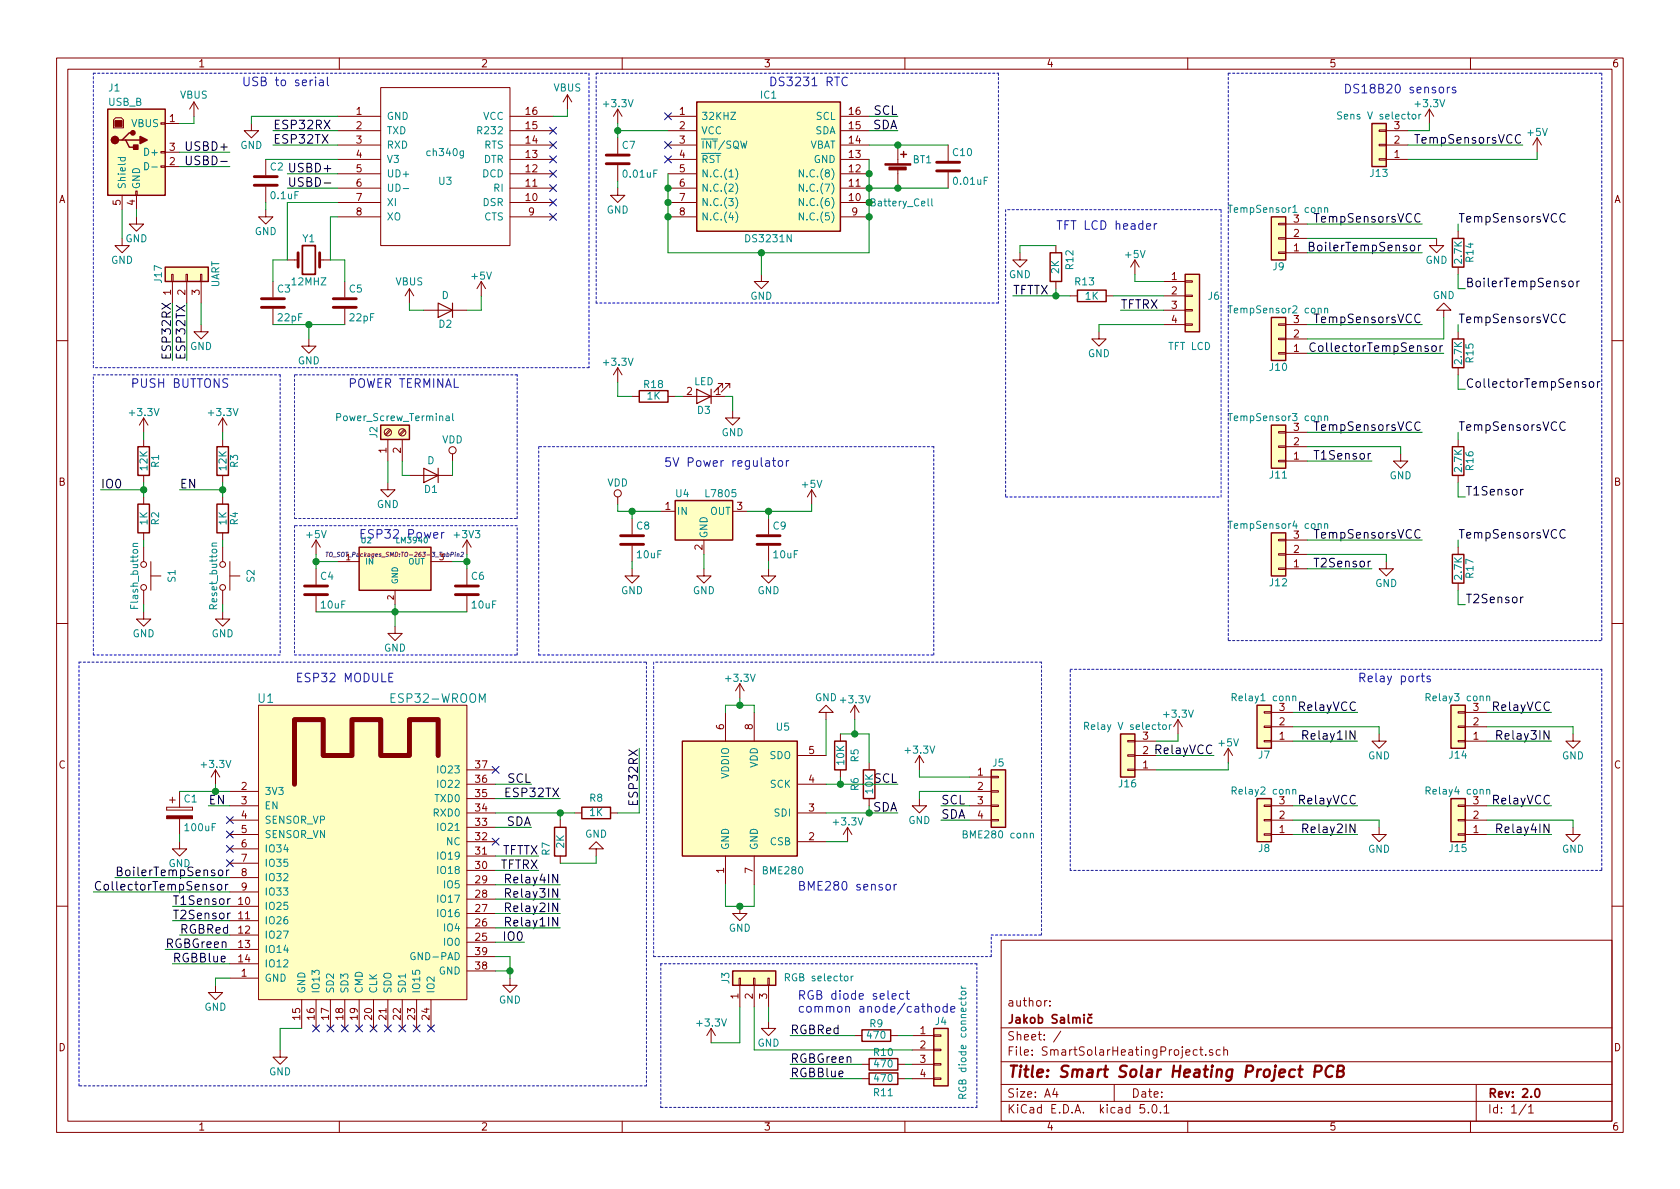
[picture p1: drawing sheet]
<svg xmlns="http://www.w3.org/2000/svg" width="297mm" height="210mm" viewBox="0 0 297 210" stroke-linecap="round" stroke-linejoin="round" font-family="sans-serif">
<defs><g id="words">
<text font-size="2.8" fill="#840000" x="178" y="190.5">Title: Smart Solar Heating Project PCB</text>
<g font-size="2.1" fill="#0000c2">
<text x="45.2" y="15.2">USB to serial</text>
<text x="135.9" y="15.2">DS3231 RTC</text>
<text x="239.9" y="16.5">DS18B20 sensors</text>
<text x="186.7" y="40.6">TFT LCD header</text>
<text x="23.9" y="68.6">PUSH BUTTONS</text>
<text x="61.7" y="68.6">POWER TERMINAL</text>
<text x="120.3" y="82.5">5V Power regulator</text>
<text x="65.2" y="95.2">ESP32 Power</text>
<text x="53.5" y="120.6">ESP32 MODULE</text>
<text x="240" y="120.6">Relay ports</text>
<text x="141" y="157.5">BME280 sensor</text>
<text x="141" y="176.8">RGB diode select</text>
<text x="141" y="179.1">common anode/cathode</text>
</g>
<g font-size="2.1">
<text x="48.3" y="22.9">ESP32RX</text>
<text x="154.3" y="22.9">SDA</text>
<text x="154.5" y="20.3">SCL</text>
<text x="33.4" y="26.7">USBD+</text>
<text x="33.9" y="29.2">USBD-</text>
<text x="48.3" y="25.4">ESP32TX</text>
<text x="250.7" y="25.4">TempSensorsVCC</text>
<text x="50.8" y="33">USBD-</text>
<text x="50.8" y="30.5">USBD+</text>
<text x="232.9" y="39.4">TempSensorsVCC</text>
<text x="257.8" y="39.4">TempSensorsVCC</text>
<text x="232.6" y="44.4">BoilerTempSensor</text>
<text x="179.1" y="52.1">TFTTX</text>
<text x="259.1" y="50.8">BoilerTempSensor</text>
<text x="198.1" y="54.6">TFTRX</text>
<text x="232.9" y="57.1">TempSensorsVCC</text>
<text x="257.8" y="57.1">TempSensorsVCC</text>
<text x="30.2" y="63.7" transform="rotate(-90 30.2 63.7)">ESP32RX</text>
<text x="32.8" y="63.7" transform="rotate(-90 32.8 63.7)">ESP32TX</text>
<text x="233.2" y="62.2">CollectorTempSensor</text>
<text x="259.1" y="68.6">CollectorTempSensor</text>
<text x="232.9" y="76.2">TempSensorsVCC</text>
<text x="257.8" y="76.2">TempSensorsVCC</text>
<text x="232.9" y="81.3">T1Sensor</text>
<text x="17.8" y="86.4">IO0</text>
<text x="31.7" y="86.4">EN</text>
<text x="259.1" y="87.6">T1Sensor</text>
<text x="232.9" y="95.2">TempSensorsVCC</text>
<text x="257.8" y="95.2">TempSensorsVCC</text>
<text x="232.9" y="100.3">T2Sensor</text>
<text x="259.1" y="106.7">T2Sensor</text>
<text x="229.9" y="125.7">RelayVCC</text>
<text x="264.2" y="125.7">RelayVCC</text>
<text x="231.1" y="130.8">Relay1IN</text>
<text x="265.4" y="130.8">Relay3IN</text>
<text x="204.5" y="133.3">RelayVCC</text>
<text x="36.8" y="142.2">EN</text>
<text x="89.7" y="141">ESP32TX</text>
<text x="89.7" y="138.4">SCL</text>
<text x="112.8" y="141.9" transform="rotate(-90 112.8 141.9)">ESP32RX</text>
<text x="154.5" y="138.4">SCL</text>
<text x="166.4" y="142.2">SCL</text>
<text x="229.9" y="142.2">RelayVCC</text>
<text x="264.2" y="142.2">RelayVCC</text>
<text x="89.5" y="146">SDA</text>
<text x="166.4" y="144.8">SDA</text>
<text x="231.1" y="147.3">Relay2IN</text>
<text x="265.4" y="147.3">Relay4IN</text>
<text x="20.3" y="154.9">BoilerTempSensor</text>
<text x="88.4" y="153.7">TFTRX</text>
<text x="88.6" y="151.1">TFTTX</text>
<text x="16.5" y="157.5">CollectorTempSensor</text>
<text x="30.5" y="160">T1Sensor</text>
<text x="90.1" y="158.7">Relay3IN</text>
<text x="90.1" y="156.2">Relay4IN</text>
<text x="90.1" y="161.3">Relay2IN</text>
<text x="29.2" y="167.6">RGBGreen</text>
<text x="30.5" y="162.6">T2Sensor</text>
<text x="31.7" y="165.1">RGBRed</text>
<text x="89.3" y="166.4">IO0</text>
<text x="90.1" y="163.8">Relay1IN</text>
<text x="30.5" y="170.2">RGBBlue</text>
<text x="139.7" y="182.9">RGBRed</text>
<text x="139.7" y="188">RGBGreen</text>
<text x="139.7" y="190.5">RGBBlue</text>
</g>
<g font-size="2.1" fill="#008484">
<text x="45.6" y="124.3">U1</text>
<text x="69.5" y="124.3">ESP32-WROOM</text>
</g>
<text font-size="2.1" fill="#008400" x="154.3" y="143.5">SDA</text>
<g font-size="2.1" fill="#840000">
<text x="178" y="178">author:</text>
<text x="178" y="184">Sheet: /</text>
<text x="178" y="181">Jakob Salmi</text>
<text x="178" y="186.7">File: SmartSolarHeatingProject.sch</text>
<text x="178" y="196.9">KiCad E.D.A. kicad 5.0.1</text>
<text x="178" y="194.1">Size: A4</text>
<text x="200" y="194.1">Date:</text>
<text x="263" y="194.1">Rev: 2.0</text>
<text x="263" y="196.9">Id: 1/1</text>
</g>
<g font-size="1.8" fill="#840000">
<text x="35" y="11.9">1</text>
<text x="85" y="11.9">2</text>
<text x="135" y="11.9">3</text>
<text x="185" y="11.9">4</text>
<text x="235" y="11.9">5</text>
<text x="285" y="11.9">6</text>
<text x="30" y="21.6">1</text>
<text x="63" y="20.3">1</text>
<text x="63" y="22.9">2</text>
<text x="93" y="22.9">15</text>
<text x="93" y="20.3">16</text>
<text x="120.2" y="20.3">1</text>
<text x="120.2" y="22.9">2</text>
<text x="150.2" y="20.3">16</text>
<text x="150.2" y="22.9">15</text>
<text x="246.5" y="22.9">3</text>
<text x="30" y="29.2">2</text>
<text x="30" y="26.7">3</text>
<text x="63" y="25.4">3</text>
<text x="63" y="27.9">4</text>
<text x="93" y="27.9">13</text>
<text x="93" y="25.4">14</text>
<text x="120.2" y="25.4">3</text>
<text x="120.2" y="27.9">4</text>
<text x="150.2" y="25.4">14</text>
<text x="150.2" y="27.9">13</text>
<text x="246.5" y="27.9">1</text>
<text x="246.5" y="25.4">2</text>
<text x="10.4" y="35.9">A</text>
<text x="63" y="30.5">5</text>
<text x="63" y="33">6</text>
<text x="63" y="35.6">7</text>
<text x="93" y="35.6">10</text>
<text x="93" y="33">11</text>
<text x="93" y="30.5">12</text>
<text x="120.2" y="30.5">5</text>
<text x="120.2" y="33">6</text>
<text x="120.2" y="35.6">7</text>
<text x="150.2" y="30.5">12</text>
<text x="150.2" y="33">11</text>
<text x="150.2" y="35.6">10</text>
<text x="285.4" y="35.9">A</text>
<text x="21.3" y="36.3" transform="rotate(-90 21.3 36.3)">5</text>
<text x="23.9" y="36.3" transform="rotate(-90 23.9 36.3)">4</text>
<text x="63" y="38.1">8</text>
<text x="93.5" y="38.1">9</text>
<text x="120.2" y="38.1">8</text>
<text x="150.6" y="38.1">9</text>
<text x="228.8" y="41.9">2</text>
<text x="228.8" y="44.4">1</text>
<text x="30.2" y="52.2" transform="rotate(-90 30.2 52.2)">1</text>
<text x="32.8" y="52.2" transform="rotate(-90 32.8 52.2)">2</text>
<text x="35.3" y="52.2" transform="rotate(-90 35.3 52.2)">3</text>
<text x="207.2" y="49.5">1</text>
<text x="207.2" y="52.1">2</text>
<text x="207.2" y="54.6">3</text>
<text x="207.2" y="57.1">4</text>
<text x="228.8" y="59.7">2</text>
<text x="228.8" y="57.1">3</text>
<text x="228.8" y="62.2">1</text>
<text x="121.4" y="69.8">2</text>
<text x="126.5" y="69.8">1</text>
<text x="228.8" y="76.2">3</text>
<text x="68.3" y="80.1" transform="rotate(-90 68.3 80.1)">1</text>
<text x="70.9" y="80.1" transform="rotate(-90 70.9 80.1)">2</text>
<text x="228.8" y="81.3">1</text>
<text x="228.8" y="78.7">2</text>
<text x="10.4" y="85.9">B</text>
<text x="285.4" y="85.9">B</text>
<text x="117.6" y="90.2">1</text>
<text x="130.3" y="90.2">3</text>
<text x="228.8" y="95.2">3</text>
<text x="124.2" y="97.3" transform="rotate(-90 124.2 97.3)">2</text>
<text x="228.8" y="100.3">1</text>
<text x="228.8" y="97.8">2</text>
<text x="226.2" y="125.7">3</text>
<text x="260.5" y="125.7">3</text>
<text x="128" y="129" transform="rotate(-90 128 129)">6</text>
<text x="133.1" y="129" transform="rotate(-90 133.1 129)">8</text>
<text x="202.1" y="130.8">3</text>
<text x="226.2" y="130.8">1</text>
<text x="226.2" y="128.3">2</text>
<text x="260.5" y="130.8">1</text>
<text x="260.5" y="128.3">2</text>
<text x="10.4" y="135.9">C</text>
<text x="84.1" y="135.9">37</text>
<text x="143" y="133.3">5</text>
<text x="172.9" y="137.2">1</text>
<text x="202.1" y="135.9">1</text>
<text x="202.1" y="133.3">2</text>
<text x="285.4" y="135.9">C</text>
<text x="42.7" y="139.7">2</text>
<text x="42.7" y="142.2">3</text>
<text x="84.1" y="143.5">34</text>
<text x="84.1" y="141">35</text>
<text x="84.1" y="138.4">36</text>
<text x="143" y="143.5">3</text>
<text x="143" y="138.4">4</text>
<text x="172.9" y="139.7">2</text>
<text x="172.9" y="142.2">3</text>
<text x="226.2" y="142.2">3</text>
<text x="260.5" y="142.2">3</text>
<text x="42.7" y="144.8">4</text>
<text x="42.7" y="147.3">5</text>
<text x="42.7" y="149.9">6</text>
<text x="84.1" y="148.6">32</text>
<text x="84.1" y="146">33</text>
<text x="143" y="148.6">2</text>
<text x="172.9" y="144.8">4</text>
<text x="226.2" y="147.3">1</text>
<text x="226.2" y="144.8">2</text>
<text x="260.5" y="147.3">1</text>
<text x="260.5" y="144.8">2</text>
<text x="42.7" y="152.4">7</text>
<text x="42.7" y="154.9">8</text>
<text x="84.1" y="153.7">30</text>
<text x="84.1" y="151.1">31</text>
<text x="128" y="154.4" transform="rotate(-90 128 154.4)">1</text>
<text x="133.1" y="154.4" transform="rotate(-90 133.1 154.4)">7</text>
<text x="42.2" y="160">10</text>
<text x="42.7" y="157.5">9</text>
<text x="84.1" y="161.3">27</text>
<text x="84.1" y="158.7">28</text>
<text x="84.1" y="156.2">29</text>
<text x="42.2" y="162.6">11</text>
<text x="42.2" y="165.1">12</text>
<text x="42.2" y="167.6">13</text>
<text x="84.1" y="166.4">25</text>
<text x="84.1" y="163.8">26</text>
<text x="42.2" y="170.2">14</text>
<text x="42.7" y="172.7">1</text>
<text x="84.1" y="171.4">38</text>
<text x="84.1" y="168.9">39</text>
<text x="130.6" y="176.6" transform="rotate(-90 130.6 176.6)">1</text>
<text x="133.1" y="176.6" transform="rotate(-90 133.1 176.6)">2</text>
<text x="135.6" y="176.6" transform="rotate(-90 135.6 176.6)">3</text>
<text x="10.4" y="185.9">D</text>
<text x="53.1" y="180.3" transform="rotate(-90 53.1 180.3)">15</text>
<text x="55.6" y="180.3" transform="rotate(-90 55.6 180.3)">16</text>
<text x="58.2" y="180.3" transform="rotate(-90 58.2 180.3)">17</text>
<text x="60.7" y="180.3" transform="rotate(-90 60.7 180.3)">18</text>
<text x="63.2" y="180.3" transform="rotate(-90 63.2 180.3)">19</text>
<text x="65.8" y="180.3" transform="rotate(-90 65.8 180.3)">20</text>
<text x="68.3" y="180.3" transform="rotate(-90 68.3 180.3)">21</text>
<text x="70.9" y="180.3" transform="rotate(-90 70.9 180.3)">22</text>
<text x="73.4" y="180.3" transform="rotate(-90 73.4 180.3)">23</text>
<text x="75.9" y="180.3" transform="rotate(-90 75.9 180.3)">24</text>
<text x="162.7" y="182.9">1</text>
<text x="162.7" y="185.4">2</text>
<text x="285.4" y="185.9">D</text>
<text x="162.7" y="188">3</text>
<text x="162.7" y="190.5">4</text>
<text x="35" y="199.9">1</text>
<text x="85" y="199.9">2</text>
<text x="135" y="199.9">3</text>
<text x="185" y="199.9">4</text>
<text x="235" y="199.9">5</text>
<text x="285" y="199.9">6</text>
</g>
<g font-size="1.8" fill="#008484">
<text x="19.3" y="16.2">J1</text>
<text x="31.9" y="17.4">VBUS</text>
<text x="97.9" y="16.2">VBUS</text>
<text x="134.5" y="17.4">IC1</text>
<text x="19.2" y="18.7">USB_B</text>
<text x="23.3" y="22.5">VBUS</text>
<text x="68.3" y="21.2">GND</text>
<text x="68.3" y="23.7">TXD</text>
<text x="84.9" y="23.7">R232</text>
<text x="85.4" y="21.2">VCC</text>
<text x="106.9" y="19">+3.3V</text>
<text x="124" y="21.2">32KHZ</text>
<text x="124" y="23.7">VCC</text>
<text x="144.1" y="23.7">SDA</text>
<text x="144.3" y="21.2">SCL</text>
<text x="237.2" y="21.1">Sens V selector</text>
<text x="250.4" y="19">+3.3V</text>
<text x="25.9" y="27.6">D+</text>
<text x="42.5" y="26.3">GND</text>
<text x="68.3" y="26.3">RXD</text>
<text x="68.3" y="28.8">V3</text>
<text x="75.7" y="27.6">ch340g</text>
<text x="85.5" y="28.8">DTR</text>
<text x="85.6" y="26.3">RTS</text>
<text x="110.1" y="26.3">C7</text>
<text x="124" y="26.3">INT/SQW</text>
<text x="124" y="28.8">RST</text>
<text x="143" y="26.3">VBAT</text>
<text x="143.9" y="28.8">GND</text>
<text x="161.4" y="28.9">BT1</text>
<text x="168.6" y="27.6">C10</text>
<text x="270.2" y="24">+5V</text>
<text x="22.2" y="33.5" transform="rotate(-90 22.2 33.5)">Shield</text>
<text x="24.8" y="33.5" transform="rotate(-90 24.8 33.5)">GND</text>
<text x="47.8" y="30.1">C2</text>
<text x="48" y="35.2">0.1uF</text>
<text x="68.3" y="31.4">UD+</text>
<text x="68.3" y="33.9">UD-</text>
<text x="77.6" y="32.7">U3</text>
<text x="85.3" y="31.4">DCD</text>
<text x="87.4" y="33.9">RI</text>
<text x="110.4" y="31.4">0.01uF</text>
<text x="124" y="31.4">N.C.(1)</text>
<text x="124" y="33.9">N.C.(2)</text>
<text x="142.1" y="31.4">N.C.(8)</text>
<text x="142.1" y="33.9">N.C.(7)</text>
<text x="168.8" y="32.7">0.01uF</text>
<text x="242.3" y="31.3">J13</text>
<text x="45" y="41.6">GND</text>
<text x="68.3" y="36.4">XI</text>
<text x="68.3" y="39">XO</text>
<text x="85.4" y="36.4">DSR</text>
<text x="85.6" y="39">CTS</text>
<text x="107.3" y="37.8">GND</text>
<text x="124" y="36.4">N.C.(3)</text>
<text x="124" y="39">N.C.(4)</text>
<text x="142.1" y="36.4">N.C.(6)</text>
<text x="142.1" y="39">N.C.(5)</text>
<text x="154.3" y="36.5">Battery_Cell</text>
<text x="228.8" y="39.4">3</text>
<text x="19.6" y="46.7">GND</text>
<text x="22.2" y="42.8">GND</text>
<text x="53.5" y="42.8">Y1</text>
<text x="132.1" y="42.8">DS3231N</text>
<text x="189.8" y="47.6" transform="rotate(-90 189.8 47.6)">R12</text>
<text x="199.1" y="45.6">+5V</text>
<text x="225.1" y="47.8">J9</text>
<text x="252" y="46.7">GND</text>
<text x="258.5" y="46.5" transform="rotate(-90 258.5 46.5)">2.7K</text>
<text x="260.5" y="46.3" transform="rotate(-90 260.5 46.3)">R14</text>
<text x="28.6" y="50" transform="rotate(-90 28.6 50)">J17</text>
<text x="38.8" y="50.9" transform="rotate(-90 38.8 50.9)">UART</text>
<text x="49.1" y="51.7">C3</text>
<text x="51.7" y="50.5">12MHZ</text>
<text x="61.8" y="51.7">C5</text>
<text x="70" y="50.5">VBUS</text>
<text x="78.1" y="52.9">D</text>
<text x="83.5" y="49.4">+5V</text>
<text x="132.7" y="53">GND</text>
<text x="178.4" y="49.2">GND</text>
<text x="187.2" y="48.4" transform="rotate(-90 187.2 48.4)">2K</text>
<text x="190.1" y="50.5">R13</text>
<text x="191.9" y="53">1K</text>
<text x="213.7" y="53">J6</text>
<text x="253.3" y="52.9">GND</text>
<text x="49.2" y="56.8">22pF</text>
<text x="61.9" y="56.8">22pF</text>
<text x="77.6" y="58">D2</text>
<text x="33.6" y="61.9">GND</text>
<text x="52.7" y="64.4">GND</text>
<text x="106.9" y="64.7">+3.3V</text>
<text x="192.4" y="63.2">GND</text>
<text x="206.9" y="61.9">TFT LCD</text>
<text x="224.6" y="65.6">J10</text>
<text x="258.5" y="64.3" transform="rotate(-90 258.5 64.3)">2.7K</text>
<text x="260.5" y="64.1" transform="rotate(-90 260.5 64.1)">R15</text>
<text x="113.9" y="68.6">R18</text>
<text x="114.5" y="70.7">1K</text>
<text x="122.7" y="68.1">LED</text>
<text x="23.1" y="73.6">+3.3V</text>
<text x="37" y="73.6">+3.3V</text>
<text x="59.9" y="74.5">Power_Screw_Terminal</text>
<text x="66.7" y="77.4" transform="rotate(-90 66.7 77.4)">J2</text>
<text x="123.3" y="73.2">D3</text>
<text x="127.6" y="77.1">GND</text>
<text x="26.1" y="83.1" transform="rotate(-90 26.1 83.1)">12K</text>
<text x="28.1" y="82.6" transform="rotate(-90 28.1 82.6)">R1</text>
<text x="40.1" y="83.1" transform="rotate(-90 40.1 83.1)">12K</text>
<text x="42.1" y="82.6" transform="rotate(-90 42.1 82.6)">R3</text>
<text x="75.6" y="82.1">D</text>
<text x="78.2" y="78.4">VDD</text>
<text x="258.5" y="83.4" transform="rotate(-90 258.5 83.4)">2.7K</text>
<text x="260.5" y="83.1" transform="rotate(-90 260.5 83.1)">R16</text>
<text x="66.6" y="89.8">GND</text>
<text x="75.1" y="87.2">D1</text>
<text x="107.4" y="86">VDD</text>
<text x="119.5" y="87.9">U4</text>
<text x="125" y="87.9">L7805</text>
<text x="141.9" y="86.3">+5V</text>
<text x="224.6" y="84.6">J11</text>
<text x="245.7" y="84.8">GND</text>
<text x="26.1" y="92.8" transform="rotate(-90 26.1 92.8)">1K</text>
<text x="28.1" y="92.8" transform="rotate(-90 28.1 92.8)">R2</text>
<text x="40.1" y="92.8" transform="rotate(-90 40.1 92.8)">1K</text>
<text x="42.1" y="92.8" transform="rotate(-90 42.1 92.8)">R4</text>
<text x="54.3" y="95.2">+5V</text>
<text x="80.5" y="95.2">+3V3</text>
<text x="112.6" y="93.6">C8</text>
<text x="119.6" y="91.1">IN</text>
<text x="125.1" y="95.2" transform="rotate(-90 125.1 95.2)">GND</text>
<text x="125.6" y="91.1">OUT</text>
<text x="136.7" y="93.6">C9</text>
<text x="112.7" y="98.7">10uF</text>
<text x="136.9" y="98.7">10uF</text>
<text x="24.4" y="107.4" transform="rotate(-90 24.4 107.4)">Flash_button</text>
<text x="31" y="102.9" transform="rotate(-90 31 102.9)">S1</text>
<text x="38.4" y="107.5" transform="rotate(-90 38.4 107.5)">Reset_button</text>
<text x="45" y="102.9" transform="rotate(-90 45 102.9)">S2</text>
<text x="56.7" y="102.5">C4</text>
<text x="56.8" y="107.6">10uF</text>
<text x="83.4" y="102.5">C6</text>
<text x="83.5" y="107.6">10uF</text>
<text x="109.8" y="105.1">GND</text>
<text x="122.5" y="105.1">GND</text>
<text x="133.9" y="105.1">GND</text>
<text x="224.6" y="103.7">J12</text>
<text x="243.2" y="103.8">GND</text>
<text x="258.5" y="102.4" transform="rotate(-90 258.5 102.4)">2.7K</text>
<text x="260.5" y="102.2" transform="rotate(-90 260.5 102.2)">R17</text>
<text x="23.4" y="112.7">GND</text>
<text x="37.4" y="112.7">GND</text>
<text x="67.9" y="115.2">GND</text>
<text x="128.5" y="120.6">+3.3V</text>
<text x="144.1" y="124">GND +3.3V</text>
<text x="218.3" y="124">Relay1 conn</text>
<text x="252.6" y="124">Relay3 conn</text>
<text x="137.3" y="129.2">U5</text>
<text x="192.5" y="129.1">Relay V selector</text>
<text x="205.9" y="126.9">+3.3V</text>
<text x="215.6" y="132">+5V</text>
<text x="35.8" y="135.8">+3.3V</text>
<text x="77.7" y="136.8">IO23</text>
<text x="128.9" y="137.7" transform="rotate(-90 128.9 137.7)">VDDIO</text>
<text x="134" y="135.8" transform="rotate(-90 134 135.8)">VDD</text>
<text x="136.1" y="134.2">SDO</text>
<text x="149.3" y="135.2" transform="rotate(-90 149.3 135.2)">10K</text>
<text x="151.8" y="134.7" transform="rotate(-90 151.8 134.7)">R5</text>
<text x="160.2" y="133.3">+3.3V</text>
<text x="175.6" y="135.6">J5</text>
<text x="222.6" y="134.2">J7</text>
<text x="241.9" y="134.3">GND</text>
<text x="256.3" y="134.2">J14</text>
<text x="276.2" y="134.3">GND</text>
<text x="32.6" y="141.9">C1</text>
<text x="46.7" y="140.6">3V3</text>
<text x="46.7" y="143.1">EN</text>
<text x="77" y="141.9">TXD0</text>
<text x="77.7" y="139.3">IO22</text>
<text x="104.3" y="141.8">R8</text>
<text x="136.2" y="139.3">SCK</text>
<text x="151.8" y="139.8" transform="rotate(-90 151.8 139.8)">R6</text>
<text x="154.4" y="140.3" transform="rotate(-90 154.4 140.3)">10K</text>
<text x="197.9" y="139.2">J16</text>
<text x="218.3" y="140.5">Relay2 conn</text>
<text x="252.6" y="140.5">Relay4 conn</text>
<text x="32.8" y="147">100uF</text>
<text x="46.7" y="145.7">SENSOR_VP</text>
<text x="46.7" y="148.2">SENSOR_VN</text>
<text x="76.8" y="144.4">RXD0</text>
<text x="77.7" y="146.9">IO21</text>
<text x="79" y="149.5">NC</text>
<text x="99.7" y="150" transform="rotate(-90 99.7 150)">2K</text>
<text x="103.5" y="148.1">GND</text>
<text x="104.3" y="144.3">1K</text>
<text x="136.2" y="149.5">CSB</text>
<text x="137" y="144.4">SDI</text>
<text x="147.5" y="146">+3.3V</text>
<text x="160.6" y="145.7">GND</text>
<text x="170.7" y="148.3">BME280 conn</text>
<text x="29.8" y="153.3">GND</text>
<text x="46.7" y="150.7">IO34</text>
<text x="46.7" y="153.3">IO35</text>
<text x="46.7" y="155.8">IO32</text>
<text x="77.7" y="154.6">IO18</text>
<text x="77.7" y="152">IO19</text>
<text x="97.2" y="151.2" transform="rotate(-90 97.2 151.2)">R7</text>
<text x="128.9" y="150.4" transform="rotate(-90 128.9 150.4)">GND</text>
<text x="134" y="150.4" transform="rotate(-90 134 150.4)">GND</text>
<text x="135" y="154.6">BME280</text>
<text x="222.6" y="150.7">J8</text>
<text x="241.9" y="150.8">GND</text>
<text x="256.3" y="150.7">J15</text>
<text x="276.2" y="150.8">GND</text>
<text x="46.7" y="158.4">IO33</text>
<text x="46.7" y="160.9">IO25</text>
<text x="77.7" y="159.6">IO17</text>
<text x="78.7" y="157.1">IO5</text>
<text x="46.7" y="163.4">IO26</text>
<text x="46.7" y="166">IO27</text>
<text x="77.7" y="162.2">IO16</text>
<text x="78.7" y="167.3">IO0</text>
<text x="78.7" y="164.7">IO4</text>
<text x="128.9" y="164.8">GND</text>
<text x="46.7" y="173.6">GND</text>
<text x="46.7" y="168.5">IO14</text>
<text x="46.7" y="171.1">IO12</text>
<text x="73.3" y="169.8">GND-PAD</text>
<text x="77.6" y="172.3">GND</text>
<text x="129" y="173.9" transform="rotate(-90 129 173.9)">J3</text>
<text x="139.2" y="173.5">RGB selector</text>
<text x="36.1" y="178.7">GND</text>
<text x="54" y="175.8" transform="rotate(-90 54 175.8)">GND</text>
<text x="56.5" y="175.8" transform="rotate(-90 56.5 175.8)">IO13</text>
<text x="59.1" y="175.8" transform="rotate(-90 59.1 175.8)">SD2</text>
<text x="61.6" y="175.8" transform="rotate(-90 61.6 175.8)">SD3</text>
<text x="64.1" y="175.8" transform="rotate(-90 64.1 175.8)">CMD</text>
<text x="66.7" y="175.8" transform="rotate(-90 66.7 175.8)">CLK</text>
<text x="69.2" y="175.8" transform="rotate(-90 69.2 175.8)">SDO</text>
<text x="71.8" y="175.8" transform="rotate(-90 71.8 175.8)">SD1</text>
<text x="74.3" y="175.8" transform="rotate(-90 74.3 175.8)">IO15</text>
<text x="76.8" y="175.8" transform="rotate(-90 76.8 175.8)">IO2</text>
<text x="88.2" y="177.5">GND</text>
<text x="123.4" y="181.5">+3.3V</text>
<text x="133.9" y="185.1">GND</text>
<text x="153.4" y="183.7">470</text>
<text x="153.8" y="181.7">R9</text>
<text x="165.4" y="181.3">J4</text>
<text x="47.6" y="190.2">GND</text>
<text x="154.6" y="186.7">R10</text>
<text x="154.7" y="188.8">470</text>
<text x="154.7" y="191.3">470</text>
<text x="154.6" y="193.8">R11</text>
<text x="170.9" y="193.5" transform="rotate(-90 170.9 193.5)">RGB diode connector</text>
</g>
<g font-size="1.8">
<text x="217.9" y="37.6">TempSensor1 conn</text>
<text x="217.9" y="55.4">TempSensor2 conn</text>
<text x="217.9" y="74.5">TempSensor3 conn</text>
<text x="217.9" y="93.5">TempSensor4 conn</text>
</g>
<g font-size="1.4" fill="#840084">
<text x="61.2" y="99.1">1</text>
<text x="77.7" y="99.1">3</text>
</g>
<g font-size="1.4" fill="#008484">
<text x="63.9" y="96.1">U2</text>
<text x="64.5" y="99.8">IN</text>
<text x="70.3" y="96.1">LM3940</text>
<text x="72.2" y="99.8">OUT</text>
<text x="70.4" y="103.4" transform="rotate(-90 70.4 103.4)">GND</text>
</g>
<text font-size="1.4" fill="#840000" x="69.6" y="106" transform="rotate(-90 69.6 106)">2</text>
<text font-size="1.1" fill="#840084" x="58.7" y="98.5">TO_SOT_Packages_SMD:TO-263-3_TabPin2</text>
</g></defs>
<g fill="none" stroke="#840000" stroke-width=".18">
<path d="M10 10.3h277v189.9h-277zM12 12.2h273v186.1h-273zM34.3 18l-.8 1.3M34.3 18v2.6M34.3 18l.8 1.3M60 10.3v1.9M67.3 15.5h22.9v27.9h-22.9zM100.3 16.8l-.7 1.2M100.3 16.8v2.5M100.3 16.8l.8 1.2M109.2 19.3v2.5M109.2 19.3l-.7 1.3"/>
<path d="M109.2 19.3l.8 1.3M110 10.3v1.9M160 10.3v1.9M210 10.3v1.9M252.7 19.3l-.7 1.3M252.7 19.3v2.5M252.7 19.3l.8 1.3M260 10.3v1.9M20.1 21.2l.3-.4h1.1l.3 .4v1.4h-1.7zM21.6 34.5v2.6M24 33.8h.3v.7h-.3zM24.1 38.3v1.3h1.3l-1.3 1.3-1.2-1.3h1.2"/>
<path d="M24.1 34.5v2.6M28.4 29.3h.8v.3h-.8zM28.4 26.8h.8v.2h-.8zM28.4 21.7h.8v.3h-.8zM29.2 21.8h2.5M29.2 29.5h2.5M29.2 26.9h2.5M44.4 21.8v1.3h1.3l-1.3 1.3-1.2-1.3h1.2M47 37.1v1.2h1.3l-1.3 1.3-1.3-1.3h1.3M47 28.2v2.8M47 33v2.8M59.7 20.6h7.6"/>
<path d="M59.7 23.1h7.6M59.7 25.6h7.6M59.7 28.2h7.6M59.7 30.7h7.6M59.7 33.3h7.6M59.7 35.8h7.6M59.7 38.3h7.6M90.2 20.6h7.6M90.2 23.1h7.6M90.2 25.6h7.6M90.2 28.2h7.6M90.2 30.7h7.6"/>
<path d="M90.2 33.3h7.6M90.2 35.8h7.6M90.2 38.3h7.6M109.2 33.3v1.2h1.3l-1.3 1.3-1.3-1.3h1.3M109.2 24.4v2.8M109.2 29.2v2.8M118.1 20.6h5.1M118.1 23.1h5.1M118.1 25.6h5.1M118.1 28.2h5.1M118.1 30.7h5.1M118.1 33.3h5.1"/>
<path d="M118.1 35.8h5.1M118.1 38.3h5.1M148.6 20.6h5.1M148.6 23.1h5.1M148.6 25.6h5.1M148.6 28.2h5.1M148.6 30.7h5.1M148.6 33.3h5.1M148.6 35.8h5.1M148.6 38.3h5.1M158.7 25.6v3.4M158.7 30v3.3"/>
<path d="M167.6 25.6v2.8M167.6 30.5v2.8M226.1 39.5h1.2v.2h-1.2zM227.3 39.6h3.8M243.8 23h1.3v.2h-1.3zM243.8 25.5h1.3v.3h-1.3zM243.8 28.1h1.3v.2h-1.3zM245.1 23.1h3.8M245.1 25.6h3.8M245.1 28.2h3.8M271.8 24.4l-.8 1.2M271.8 24.4v2.5"/>
<path d="M271.8 24.4l.7 1.2M21.6 42.2v1.2h1.3l-1.3 1.3-1.3-1.3h1.3M30.4 48.5h.2v1.3h-.2zM30.5 49.8v3.8M32.9 48.5h.2v1.3h-.2zM33 49.8v3.8M35.4 48.5h.3v1.3h-.3zM35.6 57.4v1.3h1.2l-1.2 1.2-1.3-1.2h1.3M35.6 49.8v3.8M48.3 49.8v2.8M48.3 54.6v2.8M50.8 46h1.9"/>
<path d="M54.6 59.9v1.3h1.3l-1.3 1.3-1.3-1.3h1.3M56.5 46h1.9M61 49.8v2.8M61 54.6v2.8M72.4 51l-.8 1.3M72.4 51v2.6M72.4 51l.8 1.3M74.9 54.9h7.6M85.1 49.8l-.8 1.2M85.1 49.8v2.5M85.1 49.8l.8 1.2M134.6 48.5v1.3h1.3l-1.3 1.2-1.3-1.2h1.3"/>
<path d="M180.3 44.7v1.3h1.3l-1.3 1.2-1.2-1.2h1.2M186.7 43.4v1.3M186.7 49.8v1.2M189.2 52.3h1.3M194.3 58.7v1.2h1.3l-1.3 1.3-1.3-1.3h1.3M195.6 52.3h1.2M200.7 46l-.8 1.2M200.7 46v2.5M200.7 46l.7 1.2M205.7 57.4h3.8M205.7 49.8h3.8M205.7 52.3h3.8"/>
<path d="M205.7 54.9h3.8M209.5 57.3h1.3v.2h-1.3zM209.5 54.7h1.3v.3h-1.3zM209.5 52.2h1.3v.2h-1.3zM209.5 49.7h1.3v.2h-1.3zM226.1 42h1.2v.3h-1.2zM226.1 44.6h1.2v.2h-1.2zM226.1 57.3h1.2v.2h-1.2zM226.1 59.8h1.2v.3h-1.2zM227.3 44.7h3.8M227.3 42.2h3.8M227.3 59.9h3.8"/>
<path d="M227.3 57.4h3.8M254 42.2v1.2h1.3l-1.3 1.3-1.3-1.3h1.3M255.3 54.9h1.2l-1.2-1.3-1.3 1.3h1.3v1.2M257.8 40.9v1.3M257.8 47.2v1.3M257.8 58.7v1.2M10 60.2h2M25.4 73.9l-.8 1.3M25.4 73.9v2.5M25.4 77.7v1.3M25.4 73.9l.8 1.3M39.4 73.9l-.8 1.3"/>
<path d="M39.4 73.9v2.5M39.4 77.7v1.3M39.4 73.9l.7 1.3M68.6 77.7v3.8M68.9 75.9l-.8 .9M69.1 76.1l-.9 .9M71.1 77.7v3.8M71.5 75.9l-.9 .9M71.6 76.1l-.8 .9M109.2 65v2.6M109.2 65l-.7 1.3M109.2 65l.8 1.3"/>
<path d="M111.8 70.1h1.2M118.1 70.1h1.3M120.6 70.1h7.7M127.8 68.6v-.8h-.8h.8l-1.6 1.5M129 68.6v-.8h-.7h.7l-1.5 1.5M129.5 72.6v1.3h1.3l-1.3 1.3-1.2-1.3h1.2M226.1 62.4h1.2v.2h-1.2zM226.1 76.3h1.2v.3h-1.2zM226.1 78.9h1.2v.2h-1.2zM227.3 62.5h3.8M227.3 79h3.8M227.3 76.4h3.8"/>
<path d="M257.8 65v1.3M257.8 77.7v1.3M285 60.2h2M25.4 84.1v1.2M25.4 87.9v1.2M25.4 94.2v1.3M25.4 96.8v2.5M26.7 99.3v5.1M39.4 84.1v1.2M39.4 87.9v1.2M39.4 94.2v1.3M39.4 96.8v2.5"/>
<path d="M40.6 99.3v5.1M55.9 95.5l-.8 1.3M55.9 95.5v2.5M55.9 95.5l.7 1.3M59.7 99.3h3.8M68.6 85.3v1.3h1.2l-1.2 1.3-1.3-1.3h1.3M72.4 84.1h7.6M76.2 99.3h3.8M80 80.3v1.2M82.5 95.5l-.7 1.3M82.5 95.5v2.5M82.5 95.5l.8 1.3"/>
<path d="M109.2 87.9v1.2M111.8 91.7v2.8M111.8 96.5v2.8M116.8 90.4h2.6M124.5 95.5v2.5M129.5 90.4h2.6M135.9 91.7v2.8M135.9 96.5v2.8M143.5 86.6l-.8 1.3M143.5 86.6v2.5M143.5 86.6l.8 1.3M226.1 81.4h1.2v.3h-1.2z"/>
<path d="M226.1 95.4h1.2v.2h-1.2zM226.1 97.9h1.2v.3h-1.2zM227.3 81.5h3.8M227.3 98h3.8M227.3 95.5h3.8M245.1 99.3v1.3h1.3l-1.3 1.2-1.3-1.2h1.3M247.6 80.3v1.2h1.3l-1.3 1.3-1.2-1.3h1.2M257.8 84.1v1.2M257.8 96.8v1.2M10 110.3h2M25.4 108.2v1.3h1.3l-1.3 1.2-1.3-1.2h1.3M25.4 104.4v2.5"/>
<path d="M26.7 101.8h1.7M39.4 108.2v1.3h1.2l-1.2 1.2-1.3-1.2h1.3M39.4 104.4v2.5M40.6 101.8h1.8M55.9 100.6v2.8M55.9 105.4v2.8M69.8 110.7v1.3h1.3l-1.3 1.3-1.2-1.3h1.2M69.8 104.4v2.5M82.5 100.6v2.8M82.5 105.4v2.8M111.8 100.6v1.2h1.2l-1.2 1.3-1.3-1.3h1.3M124.5 100.6v1.2h1.2l-1.2 1.3-1.3-1.3h1.3"/>
<path d="M135.9 100.6v1.2h1.3l-1.3 1.3-1.3-1.3h1.3M226.1 100.5h1.2v.2h-1.2zM227.3 100.6h3.8M257.8 103.1v1.3M285 110.3h2M31.7 139.9v2.8M38.1 136.1l-.8 1.3M38.1 136.1v2.6M38.1 136.1l.8 1.3M40.6 139.9h5.1M45.7 124.7h36.8v52.1h-36.8zM82.5 138.7h5.1"/>
<path d="M82.5 136.1h5.1M128.3 126v5.1M130.8 120.9v2.5M130.8 120.9l-.8 1.3M130.8 120.9l.8 1.3M133.3 126v5.1M141 138.7h5M141 133.6h5M146 126h1.3l-1.3-1.3-1.2 1.3h1.2v1.2M148.6 129.8v1.3M148.6 136.1v1.3M151.1 124.7l-.7 1.3"/>
<path d="M151.1 124.7v2.5M151.1 124.7l.8 1.3M153.7 134.9v1.2M162.6 133.6l-.8 1.3M162.6 133.6v2.5M162.6 133.6l.7 1.3M171.4 137.4h3.9M171.4 139.9h3.9M175.3 139.8h1.2v.3h-1.2zM175.3 137.3h1.2v.2h-1.2zM199.4 130.9h1.3v.3h-1.3zM199.4 133.5h1.3v.2h-1.3z"/>
<path d="M199.4 136h1.3v.3h-1.3zM200.7 131.1h3.8M200.7 136.1h3.8M200.7 133.6h3.8M208.3 127.2l-.8 1.3M208.3 127.2v2.6M208.3 127.2l.7 1.3M217.2 132.3l-.8 1.3M217.2 132.3v2.6M217.2 132.3l.7 1.3M223.5 125.9h1.3v.2h-1.3zM223.5 128.4h1.3v.2h-1.3z"/>
<path d="M223.5 130.9h1.3v.3h-1.3zM224.8 131.1h3.8M224.8 128.5h3.8M224.8 126h3.8M243.8 129.8v1.3h1.3l-1.3 1.2-1.2-1.2h1.2M257.8 125.9h1.3v.2h-1.3zM257.8 128.4h1.3v.2h-1.3zM257.8 130.9h1.3v.3h-1.3zM259.1 131.1h3.8M259.1 128.5h3.8M259.1 126h3.8M278.1 129.8v1.3h1.3l-1.3 1.2-1.2-1.2h1.2"/>
<path d="M29.5 142.7v.6zM29.5 143.3h4.5zM29.5 142.7h4.5zM30 141.5h1M30.5 141v1M31.7 148.8v1.3h1.3l-1.3 1.3-1.2-1.3h1.2M31.7 144.8v2.8M34 142.7v.6zM40.6 147.6h5.1M40.6 145h5.1M40.6 142.5h5.1M40.6 150.1h5.1"/>
<path d="M40.6 152.6h5.1M40.6 155.2h5.1M40.6 157.7h5.1M82.5 153.9h5.1M82.5 151.4h5.1M82.5 148.8h5.1M82.5 146.3h5.1M82.5 143.8h5.1M82.5 141.2h5.1M82.5 159h5.1M82.5 156.5h5.1M99.1 145v1.3"/>
<path d="M99.1 151.4v1.2M101.6 143.8h1.3M105.4 150.1h1.3l-1.3-1.3-1.3 1.3h1.3v1.3M107.9 143.8h1.3M128.3 151.4v5.1M133.3 151.4v5.1M141 148.8h5M141 143.8h5M149.9 146.3l-.8 1.3M149.9 146.3v2.5M149.9 146.3l.7 1.3M162.6 141.2v1.3h1.2l-1.2 1.3-1.3-1.3h1.3"/>
<path d="M171.4 145h3.9M171.4 142.5h3.9M175.3 144.9h1.2v.3h-1.2zM175.3 142.4h1.2v.2h-1.2zM223.5 142.4h1.3v.2h-1.3zM223.5 144.9h1.3v.3h-1.3zM223.5 147.4h1.3v.3h-1.3zM224.8 147.6h3.8M224.8 145h3.8M224.8 142.5h3.8M243.8 146.3v1.3h1.3l-1.3 1.2-1.2-1.2h1.2M257.8 142.4h1.3v.2h-1.3z"/>
<path d="M257.8 144.9h1.3v.3h-1.3zM257.8 147.4h1.3v.3h-1.3zM259.1 147.6h3.8M259.1 145h3.8M259.1 142.5h3.8M278.1 146.3v1.3h1.3l-1.3 1.2-1.2-1.2h1.2M10 160.2h2M38.1 174.2v1.3h1.3l-1.3 1.3-1.3-1.3h1.3M40.6 173h5.1M40.6 160.3h5.1M40.6 162.8h5.1M40.6 165.3h5.1"/>
<path d="M40.6 167.9h5.1M40.6 170.4h5.1M53.3 176.8v5.1M55.9 176.8v5.1M58.4 176.8v5.1M61 176.8v5.1M63.5 176.8v5.1M66 176.8v5.1M68.6 176.8v5.1M71.1 176.8v5.1M73.7 176.8v5.1M76.2 176.8v5.1"/>
<path d="M82.5 166.6h5.1M82.5 164.1h5.1M82.5 161.5h5.1M82.5 171.7h5.1M82.5 169.2h5.1M90.2 173v1.2h1.2l-1.2 1.3-1.3-1.3h1.3M130.7 173h.2v1.2h-.2zM130.8 160.3v1.2h1.3l-1.3 1.3-1.3-1.3h1.3M130.8 174.2v3.8M133.2 173h.3v1.2h-.3zM133.3 174.2v3.8M135.8 173h.2v1.2h-.2z"/>
<path d="M135.9 174.2v3.8M177 166.3h108v32h-108zM185.1 176.9l-.3 .1-.1 .2M185.6 177.8v.1M185.6 177v.1M285 160.2h2M49.5 185.7v1.2h1.3l-1.3 1.3-1.2-1.3h1.2M60 198.3v1.9M110 198.3v1.9M125.7 181.9l-.7 1.2M125.7 181.9v2.5M125.7 181.9l.8 1.2"/>
<path d="M135.9 180.6v1.3h1.3l-1.3 1.2-1.3-1.2h1.3M151.1 183.1h1.3M152.4 188.2h1.3M152.4 190.7h1.3M157.5 183.1h1.2M158.7 188.2h1.3M158.7 190.7h1.3M160 198.3v1.9M161.3 183.1h3.8M161.3 185.7h3.8M161.3 188.2h3.8M161.3 190.7h3.8"/>
<path d="M165.1 190.6h1.3v.3h-1.3zM165.1 188.1h1.3v.2h-1.3zM165.1 185.5h1.3v.3h-1.3zM165.1 183h1.3v.3h-1.3zM177 194.8h108M177 191.8h108M177 187.8h108M177 181.8h108M186.5 192.5l-.4 1h1M186.8 193v1M187.6 182.3l-1.3 2M197 191.8v3"/>
<path d="M202.3 195.3h-.7l-.1 .7 .3-.1 .5 .1 .1 .2-.1 .5-.2 .1-.6-.1M203 196.7v.1M203.8 195.5l.2-.2a.8 .8 0 0 1 .6 .8 .8 .8 0 0 1-.6 .7l-.2-.1-.1-.4zM205.2 196.7v.1M205.8 195.8l.4-.5v1.5M205.8 196.8h.9M210 198.3v1.9M211.7 185.7l-.4-.1-.3 .3 .1 .6h.6M212.1 185.6h.6M212.3 185.1v1.3l.4 .2M213.2 186.5v.1M214.4 185.7a.37 .37 0 0 0-.6 .1l.1 .2 .5 .2 .1 .1-.3 .3-.4-.1"/>
<path d="M215.7 185.7l-.4-.1-.3 .3 .2 .6h.5M216.4 185.7h.1a.37 .37 0 0 1 .5 .1v.8M216.4 185.1v1.5M260 198.3v1.9M261 191.8v6.5M269.8 195.2l-1.2 2M270.3 195.8l.4-.5v1.5M270.3 196.8h.8"/>
<circle cx="68.6" cy="76.4" r=".63"/>
<circle cx="71.1" cy="76.4" r=".63"/>
<circle cx="80" cy="79.6" r=".63"/>
<circle cx="25.4" cy="99.8" r=".51"/>
<circle cx="39.4" cy="99.8" r=".51"/>
<circle cx="109.2" cy="87.2" r=".63"/>
<circle cx="25.4" cy="103.9" r=".51"/>
<circle cx="39.4" cy="103.9" r=".51"/>
</g>
<path d="M53.5 43.4h2.3v5.1h-2.3zM191.7 179.4v.2M191.7 179.9v1M192.5 179.3l.2 .3 .3-.3M190.3 180.1l.2-.2 .4 .1 .1 .9M193 180l-.4-.1-.3 .3 .1 .6 .2 .1 .4-.1M271.5 192.7l.2-.2a.81 .81 0 0 1 .6 .6 .81 .81 0 0 1-.3 .8l-.1 .1a.79 .79 0 0 1-.4-1.3z" fill="none" stroke="#840000" stroke-width=".3"/>
<path d="M229.6 189.1h.7M232.5 189.5h.7a.57 .57 0 0 0 .5-.5 .57 .57 0 0 0-.3-.6h-.8l-.2 2M235.7 188.6a.88 .88 0 0 0-1 0 .88 .88 0 0 0-.3 1 .7 .7 0 0 0 .3 .8 .7 .7 0 0 0 .8-.1M236.5 189.4l.9-.1a.47 .47 0 0 0 .2-.5 .47 .47 0 0 0-.3-.4h-.7l-.2 2h.7a.53 .53 0 0 0 .5-.5 .53 .53 0 0 0-.4-.5" fill="none" stroke="#840000" stroke-width=".41"/>
<g fill="#840000" stroke="#840000" stroke-width=".18">
<path d="M29.5 144.3h4.5v.5h-4.5z"/>
<path d="M20.3 21.3h1.3v1h-1.3z"/>
<path d="M156.5 29h4.5v.2h-4.5z"/>
<path d="M157.2 29.5h3v.5h-3z"/>
</g>
<g fill="none" stroke="#840000" stroke-width=".25">
<path d="M19 19.3h10.2v15.2h-10.2zM123.2 18h25.4v22.9h-25.4zM21.6 24.8h.6l.7 1.2h1.2M22.2 24.8h2.6M23.5 23.5h-.6l-1.3 1.3h-.6M159.3 27.3h1M159.8 26.8v1M224.8 38.3h2.5v7.7h-2.5zM242.6 21.8h2.5v7.7h-2.5zM29.2 47.2h7.6v2.6h-7.6zM185.7 44.7h2v5.1h-2zM190.5 51.3h5.1v2h-5.1z"/>
<path d="M209.5 48.5h2.6v10.2h-2.6zM224.8 56.1h2.5v7.6h-2.5zM256.8 59.9h2v5.1h-2zM256.8 42.2h2v5h-2zM24.4 79h2v5.1h-2zM38.4 79h2v5.1h-2zM67.3 75.2h5.1v2.5h-5.1zM113 69.1h5.1v2h-5.1zM224.8 75.2h2.5v7.6h-2.5zM256.8 79h2v5.1h-2zM24.4 89.1h2v5.1h-2zM38.4 89.1h2v5.1h-2z"/>
<path d="M63.5 96.8h12.7v7.6h-12.7zM119.4 88.5h10.1v7h-10.1zM224.8 94.2h2.5v7.6h-2.5zM256.8 98h2v5.1h-2zM120.6 131.1h20.4v20.3h-20.4zM147.6 131.1h2v5h-2zM152.7 136.1h2v5.1h-2zM175.3 136.1h2.5v10.2h-2.5zM198.1 129.8h2.6v7.6h-2.6zM222.2 124.7h2.6v7.6h-2.6zM256.5 124.7h2.6v7.6h-2.6zM98 146.3h2.1v5.1h-2.1z"/>
<path d="M102.9 142.7h5v2.1h-5zM222.2 141.2h2.6v7.6h-2.6zM256.5 141.2h2.6v7.6h-2.6zM129.5 171.7h7.7v2.5h-7.7zM152.4 182.1h5.1v2h-5.1zM153.7 187.2h5v2h-5zM153.7 189.7h5v2.1h-5zM165.1 181.9h2.5v10.1h-2.5z"/>
</g>
<g fill="none" stroke="#008484" stroke-width=".18">
<path d="M129.2 19.9h.9l-.9 1.2h.9M237.2 19.9l-.5-.1-.2 .2 .1 .3 .6 .3v.3l-.2 .2-.5-.1M20.9 27.9h1.2M21.4 27.9l-.1 .3 .2 .3 .6-.1v-.5M25.6 28.7a.64 .64 0 0 1 .7 .7 .64 .64 0 0 1-.7 .6zM26.8 29.5h1M71.3 33.3h1M130.1 29.8a1.47 1.47 0 0 1 0 2M130.1 32.4a1.47 1.47 0 0 1 0 1.9M130.1 34.9a1.47 1.47 0 0 1 0 1.9M130.1 37.5a1.47 1.47 0 0 1 0 1.9M142.1 30v1.3l-.8-1.3v1.3"/>
<path d="M142.1 32.6v1.2l-.8-1.2v1.2M142.1 35.1v1.3l-.8-1.3v1.3M142.1 37.6v1.3l-.8-1.3v1.3M164.7 35.1v1.1l.2 .2M217.2 36.3h.7M234.2 36.8l.2-.1 .3 .1v.8M234.2 36.7v.9M249.8 20.3l.3-.1 .2 .2-.1 .6-.3 .1-.2-.3zM250.9 20.2v.9M251.2 20.2l-.3 .2M217.2 54.1h.7M234.2 54.6l.2-.1 .3 .1v.7"/>
<path d="M234.2 54.5v.8M78.9 73.6h.5v.8M79.4 73.9h-.4l-.2 .2 .2 .3 .4-.1M80 73.1v1.1l.2 .2M217.2 73.1h.7M234.2 73.7l.2-.1h.3v.8M234.2 73.6v.8M23.5 96.6h.9M24.4 96.1l-.8 .1-.1 .3 .1 .1M38.3 96l-.8 .1v.3l.1 .2M217.2 92.2h.7M234.2 92.7l.2-.1 .3 .1v.7"/>
<path d="M234.2 92.6v.8M191.8 128.4l.6-.1v-.4l-.1-.2h-.5v1.3M205.7 128.2h.3l.2 .2-.1 .6h-.3l-.2-.1zM206.8 128.2v.8M207.1 128.2l-.3 .2M228.6 123.2l.2-.1h.3v.8M228.6 139.7l.2-.1h.3v.8M262.9 123.2l.1-.1h.3l.1 .8M262.9 139.7l.1-.1h.3l.1 .8M182.2 147.5l.1-.2 .4 .1v.8M73.3 168.5a.59 .59 0 0 0-.7 .6 .59 .59 0 0 0 .7 .6l.1-.5h-.2M150.5 172.6v.9"/>
<path d="M150.9 172.6l-.3 .1-.1 .1M170 174.4l.2 .3M170 174.7h.8M170 175.4l.6-.1 .2 .2-.1 .3-.6 .1-.1-.2zM170.2 194.2l-.1-.7h-.5l-.1 .2v.5h1.3"/>
</g>
<g fill="none" stroke="#0000c2" stroke-width=".18">
<path d="M43.2 13.6v1.4a.48 .48 0 0 0 .8 0v-1.4M149.8 13.8a.62 .62 0 0 0-.7 0 .62 .62 0 0 0-.2 .7 .57 .57 0 0 0 .3 .6 .57 .57 0 0 0 .6-.1M237.9 14.9a.77 .77 0 0 1 .9 .8 .77 .77 0 0 1-.9 .7zM204.1 39.5v1.1M204.5 39.5l-.3 .1-.1 .2M202.7 40.1l.8-.2-.1-.3-.5-.1-.2 .2 .1 .8h.6M63.9 94.4h.5M64.6 93.6h-.7v1.6h.7M118.5 80.9h-.7l-.1 .8 .2-.2 .5 .1 .2 .2-.1 .5-.2 .2h-.4l-.2-.2M119 80.9l.5 1.6 .5-1.6M139.5 81.5h-.3l-.2 .2M52.6 119.8h.5"/>
<path d="M53.4 119h-.8v1.6h.8M251.3 119.6h.5M251.5 119v1.3l.3 .3M252.9 119.6h-.4l-.2 .2v.2l.6 .1v.4h-.6M156.7 156.5l.2-.1 .5 .1v.6l-.1 .2-.4 .1-.2-.2zM158.1 156.4v1M158.5 156.4l-.4 .3M157.7 176.2l.7-.2v-.2l-.5-.1-.2 .2 .1 .7h.6M159.8 175.8l-.5-.1-.2 .1v.7a.48 .48 0 0 0 .7 .1M160.2 175.7h.6M160.4 175.2v1.3l.1 .1 .3 .1M164 178.1l.1-.1a.37 .37 0 0 1 .6 .2v.8"/>
<path d="M165.5 178h.4l.2 .3v.4l-.2 .3-.4-.1-.1-.2zM167.5 178h-.5l-.3 .3v.4l.2 .2h.6M167.5 177.5v1.5M168.1 178.5l.7-.2v-.3h-.5l-.2 .2 .1 .7h.6"/>
</g>
<g fill="none" stroke="#840000" stroke-width=".51">
<path d="M45 32.8h4M45 31.2h4M107.2 29h4.1M107.2 27.4h4.1M165.6 30.2h4.1M165.6 28.7h4.1M46.2 54.4h4.1M46.2 52.8h4.1M52.7 44.7v2.5M56.5 44.7v2.5M58.9 54.4h4.1M58.9 52.8h4.1"/>
<path d="M109.7 96.3h4.1M109.7 94.7h4.1M133.9 96.3h4M133.9 94.7h4M53.8 105.2h4.1M53.8 103.6h4.1M80.5 105.2h4.1M80.5 103.6h4.1"/>
</g>
<g fill="#ffffc2" stroke="#ffffc2" stroke-width=".18">
<path d="M19 19.3h10.2v15.2h-10.2z"/>
<path d="M67.3 75.2h5.1v2.5h-5.1z"/>
<path d="M242.6 21.8h2.5v7.7h-2.5z"/>
<path d="M224.8 38.3h2.5v7.7h-2.5z"/>
<path d="M224.8 56.1h2.5v7.6h-2.5z"/>
<path d="M224.8 75.2h2.5v7.6h-2.5z"/>
<path d="M224.8 94.2h2.5v7.6h-2.5z"/>
<path d="M129.5 171.7h7.7v2.5h-7.7z"/>
<path d="M165.1 181.9h2.5v10.1h-2.5z"/>
<path d="M222.2 124.7h2.6v7.6h-2.6z"/>
<path d="M222.2 141.2h2.6v7.6h-2.6z"/>
<path d="M256.5 124.7h2.6v7.6h-2.6z"/>
<path d="M256.5 141.2h2.6v7.6h-2.6z"/>
<path d="M123.2 18h25.4v22.9h-25.4z"/>
<path d="M175.3 136.1h2.5v10.2h-2.5z"/>
<path d="M209.5 48.5h2.6v10.2h-2.6z"/>
<path d="M119.4 88.5h10.1v7h-10.1z"/>
<path d="M63.5 96.8h12.7v7.6h-12.7z"/>
<path d="M45.7 124.7h36.8v52.1h-36.8z"/>
<path d="M198.1 129.8h2.6v7.6h-2.6z"/>
<path d="M29.2 47.2h7.6v2.6h-7.6z"/>
<path d="M120.6 131.1h20.4v20.3h-20.4z"/>
</g>
<g fill="#840000" stroke="#840000" stroke-width=".25">
<path d="M23.6 25.6h.8v.8h-.8z"/>
<path d="M24.8 24.1l1.2 .7-1.2 .6z"/>
<circle cx="20.3" cy="24.8" r=".63"/>
<circle cx="23.5" cy="23.5" r=".38"/>
</g>
<g fill="none" stroke="#000" stroke-width=".18">
<path d="M32.9 27.6l.1 1.4a.48 .48 0 0 0 .7 0l.1-1.4M57.3 32.4h1.2M276.7 37.9a.62 .62 0 0 0-.7 0 .62 .62 0 0 0-.2 .7 .57 .57 0 0 0 .3 .6 .57 .57 0 0 0 .6-.1M231.5 43.6h.5l.2-.2 .1-.3-.3-.3h-.5v1.6h.6l.3-.3a.41 .41 0 0 0-.4-.5M251.2 43.4h-.3l-.1 .2M276.7 55.7a.62 .62 0 0 0-.7 0 .62 .62 0 0 0-.2 .7 .57 .57 0 0 0 .3 .6 .57 .57 0 0 0 .6-.1M277.4 49.8l.5-.1 .3 .3v.4l-.3 .3-.4-.1-.1-.2zM278.8 49.7v1M279.2 49.7l-.4 .3M232.5 60.8a.62 .62 0 0 0-.7 0 .62 .62 0 0 0-.2 .7 .56 .56 0 0 0 .3 .6 .56 .56 0 0 0 .6-.1M254.6 61.1v1M255 61.1l-.3 .1-.1 .2"/>
<path d="M276.7 74.7a.62 .62 0 0 0-.7 0 .62 .62 0 0 0-.2 .8 .57 .57 0 0 0 .3 .5 .57 .57 0 0 0 .6 0M280.3 67.6a.37 .37 0 0 0-.5 .1v.2l.6 .3-.2 .3-.4-.1M281.1 67.6l.2-.1 .4 .1 .1 .6-.2 .2-.3 .1-.2-.2zM282.4 67.5v1M282.9 67.5l-.3 .1-.2 .2M269.3 86.5l-.3 .1-.1 .2M276.7 93.8a.62 .62 0 0 0-.7 0 .62 .62 0 0 0-.2 .7 .57 .57 0 0 0 .3 .6 .57 .57 0 0 0 .6-.1M269.3 105.6l-.3 .1-.1 .2M230.4 130l.7-.1 .1-.2v-.4l-.3-.1h-.5v1.5M264.6 130l.8-.1 .1-.2v-.4l-.3-.1h-.6v1.5M37.8 156.5a.37 .37 0 0 0-.6 .1l.1 .2 .5 .3-.2 .3-.4-.1M38.5 156.5l.2-.1 .4 .1 .1 .6-.1 .2-.4 .1-.2-.2z"/>
<path d="M38.7 154l.4-.2 .3 .3v.5l-.3 .3-.4-.1-.1-.2zM39.9 156.4v1M40.1 153.8v1.1M40.3 156.4l-.3 .1-.1 .2M40.5 153.8l-.4 .3M40.7 158.9l-.3 .1-.1 .2M89.4 157.9h.7l.2-.2-.1-.4-.2-.2h-.6v1.6M89.4 155.4l.7-.1 .2-.2-.1-.4-.2-.1h-.6v1.5M230.4 146.5l.7-.1 .1-.2v-.4l-.3-.1h-.5v1.5M264.6 146.5l.8-.1 .1-.2v-.4l-.3-.1h-.6v1.5M40.7 161.5h-.3l-.1 .2M89.4 163l.7-.1 .2-.2-.1-.3-.2-.2h-.6v1.5"/>
<path d="M89.4 160.5l.7-.1 .2-.2-.1-.4-.2-.1h-.6v1.5"/>
</g>
<g fill="none" stroke="#000084" stroke-width=".18">
<path d="M117.5 20l1.2 1.2M118.7 20l-1.2 1.2M97.2 22.5l1.2 1.2M97.2 25l1.2 1.3M97.2 27.6l1.2 1.2M97.2 30.1l1.2 1.2M97.2 32.7l1.2 1.2M97.2 35.2l1.2 1.2M97.2 37.7l1.2 1.3M98.4 22.5l-1.2 1.2M98.4 25l-1.2 1.3M98.4 27.6l-1.2 1.2"/>
<path d="M98.4 30.1l-1.2 1.2M98.4 32.7l-1.2 1.2M98.4 35.2l-1.2 1.2M98.4 37.7l-1.2 1.3M117.5 27.6l1.2 1.2M117.5 25l1.2 1.3M118.7 27.6l-1.2 1.2M118.7 25l-1.2 1.3M87 135.5l1.2 1.2M88.2 135.5l-1.2 1.2M40 152l1.2 1.3M40 149.5l1.2 1.2"/>
<path d="M40 147l1.2 1.2M40 144.4l1.2 1.2M41.2 152l-1.2 1.3M41.2 149.5l-1.2 1.2M41.2 147l-1.2 1.2M41.2 144.4l-1.2 1.2M87 148.2l1.2 1.2M88.2 148.2l-1.2 1.2M55.3 181.2l1.2 1.3M56.5 181.2l-1.2 1.3M57.8 181.2l1.2 1.3M59 181.2l-1.2 1.3"/>
<path d="M60.4 181.2l1.2 1.3M61.6 181.2l-1.2 1.3M62.9 181.2l1.2 1.3M64.1 181.2l-1.2 1.3M65.4 181.2l1.2 1.3M66.6 181.2l-1.2 1.3M68 181.2l1.2 1.3M69.2 181.2l-1.2 1.3M70.5 181.2l1.2 1.3M71.7 181.2l-1.2 1.3M73.1 181.2l1.2 1.3M74.3 181.2l-1.2 1.3"/>
<path d="M75.6 181.2l1.2 1.3M76.8 181.2l-1.2 1.3"/>
</g>
<path d="M57.7 97.7h.4M57.9 97.7l-.1 .7M58.3 97.8l.2-.1 .3 .1v.4l-.2 .2-.3-.1zM80.9 98h.3l-.1 .4M81.6 97.7h.2l.2 .2-.6 .5h.5" fill="none" stroke="#840084" stroke-width=".18"/>
<path d="M77.5 133.6v-6.4h-5.1v6.4h-5.1v-6.4h-5.1v6.4h-5.1v-6.4h-5v11.5" fill="none" stroke="#840000" stroke-width=".89"/>
<g fill="none" stroke="#008400" stroke-width=".18">
<path d="M100.3 19.3v1.3h-2.5M21.6 37.1v5.1M24.1 37.1v1.2M31.7 26.9h8.9M31.7 29.5h8.9M34.3 20.6v1.2h-2.6M47 28.2h12.7M47 35.8v1.3M48.3 25.6h11.4M48.3 23.1h11.4M50.8 33.3h8.9M50.8 30.7h8.9"/>
<path d="M59.7 20.6h-15.3v1.2M59.7 35.8h-8.9v10.2h-2.5v3.8M59.7 38.3h-1.3v7.7h2.6v3.8M109.2 21.8v2.6M109.2 32v1.3M109.2 23.1h8.9M153.7 28.2v16.5h-35.6v-14M153.7 25.6h13.9M153.7 33.3h13.9M153.7 23.1h5M153.7 20.6h5M231.1 39.6h20.4"/>
<path d="M248.9 25.6h20.3M252.7 21.8v1.3h-3.8M257.8 39.6v1.3M271.8 26.9v1.3h-22.9M30.5 53.6v10.1M33 53.6v10.1M35.6 53.6v3.8M48.3 57.4h12.7M54.6 57.4v2.5M72.4 53.6v1.3h2.5M85.1 52.3v2.6h-2.6M134.6 44.7v3.8"/>
<path d="M179.1 52.3h10.1M186.7 43.4h-6.4v1.3M186.7 51v1.3M196.8 52.3h8.9M198.1 54.9h7.6M200.7 48.5v1.3h5M205.7 57.4h-11.4v1.3M231.1 44.7h20.4M231.1 57.4h20.4M231.1 42.2h22.9M255.3 56.1v3.8h-24.2M257.8 48.5v2.5h1.3"/>
<path d="M257.8 57.4v1.3M25.4 76.4v1.3M39.4 76.4v1.3M109.2 67.6v2.5h2.6M119.4 70.1h1.2M128.3 70.1h1.2v2.5M231.1 79h16.5v1.3M231.1 62.5h24.2M231.1 76.4h20.4M257.8 66.3v2.5h1.3M257.8 76.4v1.3M17.8 86.6h7.6"/>
<path d="M25.4 85.3v2.6M25.4 95.5v1.3M31.7 86.6h7.7M39.4 85.3v2.6M39.4 95.5v1.3M55.9 99.3h3.8M55.9 98v2.6M68.6 81.5v3.8M71.1 81.5v2.6h1.3M80 99.3h2.5M80 81.5v2.6M82.5 98v2.6"/>
<path d="M109.2 89.1v1.3h7.6M111.8 90.4v1.3M111.8 99.3v1.3M124.5 98v2.6M135.9 90.4v1.3M135.9 99.3v1.3M143.5 89.1v1.3h-11.4M231.1 98h14v1.3M231.1 95.5h20.4M231.1 81.5h11.5M257.8 85.3v2.6h1.3M257.8 95.5v1.3"/>
<path d="M25.4 106.9v1.3M39.4 106.9v1.3M55.9 108.2h26.6M69.8 106.9v3.8M231.1 100.6h11.5M257.8 104.4v2.5h1.3M31.7 139.9h8.9M38.1 138.7v1.2M87.6 138.7h6.4M113 132.3v11.5h-3.8M128.3 126v-1.3h5v1.3M130.8 123.4v1.3"/>
<path d="M146 138.7h12.7M146 127.2v6.4M148.6 129.8h5.1v5.1M148.6 137.4v1.3M151.1 127.2v2.6M162.6 136.1v1.3h8.8M171.4 139.9h-8.8v1.3M204.5 133.6h10.1M208.3 129.8v1.3h-3.8M217.2 134.9v1.2h-12.7M228.6 126h11.4M228.6 128.5h15.2v1.3"/>
<path d="M228.6 131.1h11.4M262.9 126h11.4M262.9 128.5h15.2v1.3M262.9 131.1h11.4M16.5 157.7h24.1M20.3 155.2h20.3M31.7 147.6v1.2M36.8 142.5h3.8M87.6 159h11.5M87.6 156.5h11.5M87.6 143.8h14M87.6 141.2h11.5"/>
<path d="M87.6 146.3h6.4M87.6 153.9h7.6M87.6 151.4h7.6M99.1 143.8v1.2M105.4 151.4v1.2h-6.3M128.3 156.5v3.8h5v-3.8M146 143.8h12.7M146 148.8h3.9M166.4 142.5h5M166.4 145h5M228.6 142.5h11.4M228.6 145h15.2v1.3"/>
<path d="M228.6 147.6h11.4M262.9 142.5h11.4M262.9 145h15.2v1.3M262.9 147.6h11.4M29.2 167.9h11.4M30.5 170.4h10.1M30.5 162.8h10.1M30.5 160.3h10.1M31.7 165.3h8.9M40.6 173h-2.5v1.2M87.6 161.5h11.5M87.6 164.1h11.5"/>
<path d="M87.6 166.6h5.1M87.6 169.2h2.6v3.8M87.6 171.7h2.6M130.8 178v6.4h-5.1M133.3 178v7.7h28M135.9 178v2.6M53.3 181.9h-3.8v3.8M139.7 190.7h12.7M139.7 188.2h12.7M139.7 183.1h11.4M158.7 183.1h2.6M160 190.7h1.3"/>
<path d="M160 188.2h1.3"/>
</g>
<g fill="none" stroke="#0000c2" stroke-width=".18" stroke-dasharray=".4 .4">
<path d="M16.5 12.9h87.6M104.1 12.9v52.1M105.4 12.9h71.1M176.5 12.9v40.7M217.2 12.9v100.4M217.2 12.9h66M283.2 12.9v100.4M177.8 37.1v50.8M215.9 37.1h-38.1M105.4 53.6v-40.7M176.5 53.6h-71.1M16.5 65v-52.1"/>
<path d="M16.5 66.3h33M49.5 66.3v49.5M52.1 66.3v25.4M91.4 66.3h-39.3M95.2 79v36.8M104.1 65h-87.6M165.1 79h-69.9M52.1 91.7h39.3M52.1 93v22.8M91.4 91.7v-25.4M91.4 93h-39.3M177.8 87.9h38.1"/>
<path d="M215.9 87.9v-50.8M14 117.1h100.3M16.5 115.8v-49.5M49.5 115.8h-33M52.1 115.8h39.3M91.4 115.8v-22.8M95.2 115.8h69.9M114.3 117.1v74.9M115.6 117.1v52.1M165.1 115.8v-36.8M184.1 117.1h-68.5M189.2 118.4h94"/>
<path d="M217.2 113.3h66M283.2 118.4v35.5M189.2 153.9v-35.5M283.2 153.9h-94M115.6 169.2h59.7M116.8 170.4v25.4M172.7 170.4h-55.9M175.3 169.2v-3.9M175.3 165.3h8.8M184.1 165.3v-48.2M14 192v-74.9M114.3 192h-100.3"/>
<path d="M116.8 195.8h55.9M172.7 195.8v-25.4"/>
</g>
<g fill="#008400" stroke="#008400" stroke-width=".25">
<circle cx="99.1" cy="143.8" r=".51"/>
<circle cx="186.7" cy="52.3" r=".51"/>
<circle cx="55.9" cy="99.3" r=".51"/>
<circle cx="69.9" cy="108.2" r=".51"/>
<circle cx="82.6" cy="99.3" r=".51"/>
<circle cx="135.9" cy="90.4" r=".51"/>
<circle cx="111.8" cy="90.4" r=".51"/>
<circle cx="158.8" cy="25.6" r=".51"/>
<circle cx="158.8" cy="33.3" r=".51"/>
<circle cx="109.2" cy="23.1" r=".51"/>
<circle cx="118.1" cy="38.3" r=".51"/>
<circle cx="134.6" cy="44.7" r=".51"/>
<circle cx="153.7" cy="38.3" r=".51"/>
<circle cx="118.1" cy="35.8" r=".51"/>
<circle cx="118.1" cy="33.3" r=".51"/>
<circle cx="153.7" cy="35.8" r=".51"/>
<circle cx="153.7" cy="33.3" r=".51"/>
<circle cx="153.7" cy="30.7" r=".51"/>
<circle cx="54.6" cy="57.4" r=".51"/>
<circle cx="39.4" cy="86.6" r=".51"/>
<circle cx="25.4" cy="86.6" r=".51"/>
<circle cx="38.1" cy="139.9" r=".51"/>
<circle cx="90.2" cy="171.7" r=".51"/>
<circle cx="130.8" cy="160.3" r=".51"/>
<circle cx="130.8" cy="124.7" r=".51"/>
<circle cx="153.7" cy="143.8" r=".51"/>
<circle cx="148.6" cy="138.7" r=".51"/>
<circle cx="151.1" cy="129.8" r=".51"/>
</g>
<path d="M77.5 53.6l2.5 1.3-2.5 1.2zM80 53.6v2.5M123.2 68.8l2.5 1.3-2.5 1.3zM125.7 68.8v2.6M74.9 82.8l2.6 1.3-2.6 1.2zM77.5 82.8v2.5" fill="none" stroke="#840000" stroke-width=".2"/>
<use href="#words"/>
</svg>
